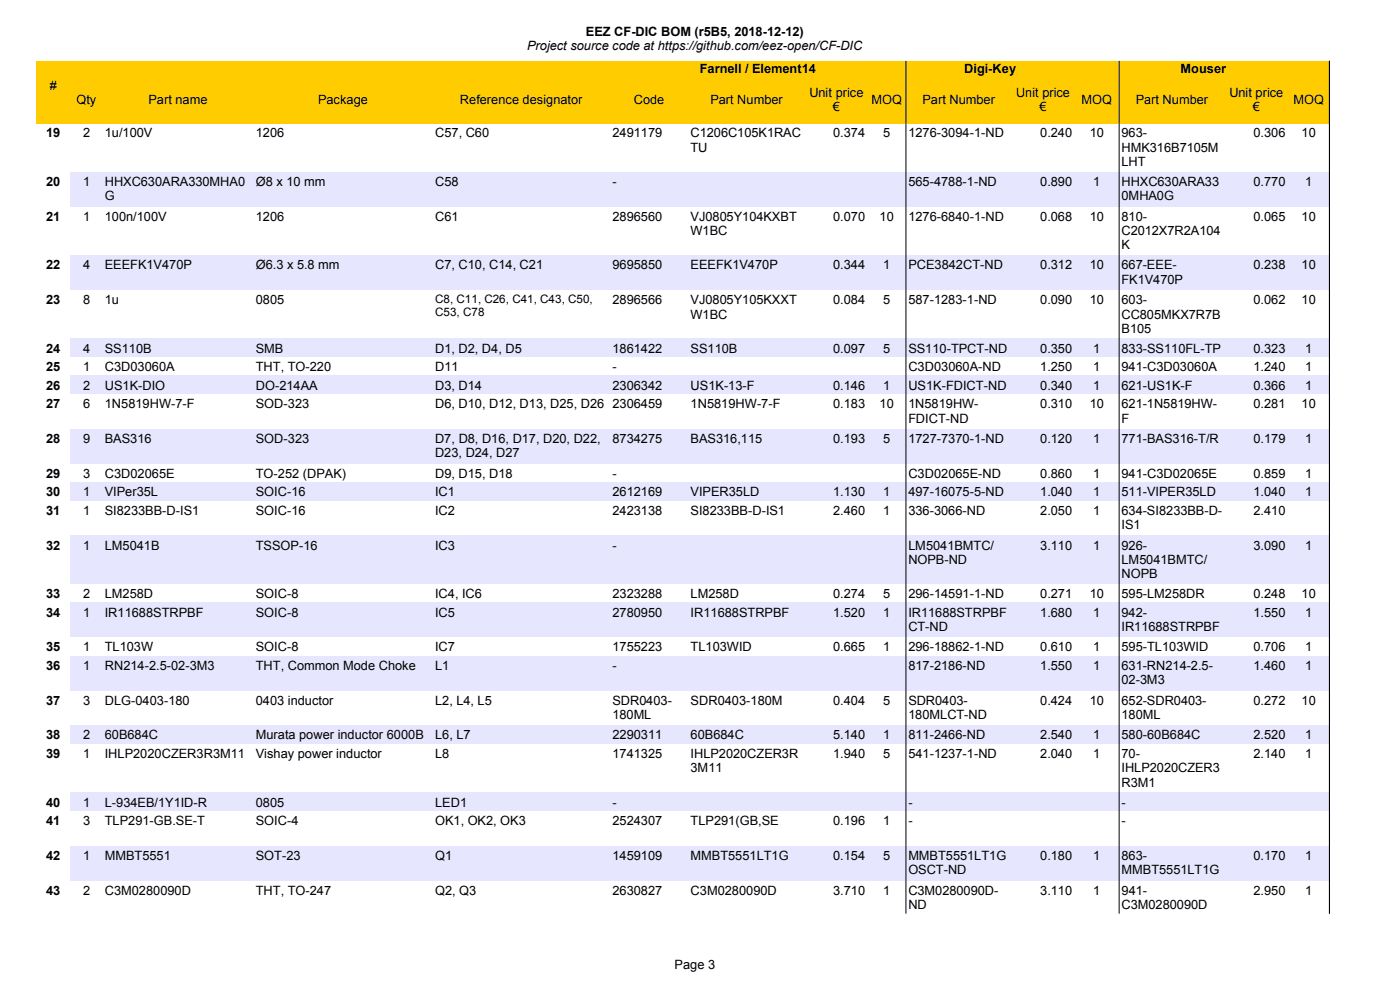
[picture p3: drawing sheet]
<svg xmlns="http://www.w3.org/2000/svg" width="297mm" height="210mm" viewBox="0 0 297 210" stroke-linecap="round" stroke-linejoin="round" font-family="sans-serif">
<defs><g id="words">
<g font-size="2.7">
<text x="111.8" y="10.6">Project source code at https://github.com/eez-open/CF-DIC</text>
<text x="124.3" y="7.5">EEZ CF-DIC BOM (r5B5, 2018-12-12)</text>
<text x="148.4" y="15.4">Farnell / Element14</text>
<text x="204.5" y="15.4">Digi-Key</text>
<text x="250.4" y="15.4">Mouser</text>
<text x="10.5" y="19">#</text>
<text x="16.2" y="22.1">Qty</text>
<text x="31.5" y="22.1">Part name</text>
<text x="67.5" y="22.1">Package</text>
<text x="97.5" y="22.1">Reference designator</text>
<text x="134.4" y="22.1">Code</text>
<text x="150.7" y="22.1">Part Number</text>
<text x="171.7" y="20.5">Unit price</text>
<text x="176.6" y="23.6">€</text>
<text x="184.8" y="22.1">MOQ</text>
<text x="195.6" y="22.1">Part Number</text>
<text x="215.5" y="20.5">Unit price</text>
<text x="220.5" y="23.6">€</text>
<text x="229.4" y="22.1">MOQ</text>
<text x="240.9" y="22.1">Part Number</text>
<text x="260.7" y="20.5">Unit price</text>
<text x="265.7" y="23.6">€</text>
<text x="274.3" y="22.1">MOQ</text>
<text x="9.8" y="29.1">19</text>
<text x="17.6" y="29.1">2</text>
<text x="22.2" y="29.1">1u/100V</text>
<text x="54.3" y="29.1">1206</text>
<text x="92.3" y="29.1">C57, C60</text>
<text x="129.9" y="29.1">2491179</text>
<text x="146.5" y="29.1">C1206C105K1RAC</text>
<text x="176.7" y="29.1">0.374</text>
<text x="187.3" y="29.1">5</text>
<text x="192.7" y="29.1">1276-3094-1-ND</text>
<text x="220.6" y="29.1">0.240</text>
<text x="231.1" y="29.1">10</text>
<text x="237.8" y="29.1">963-</text>
<text x="265.9" y="29.1">0.306</text>
<text x="276.1" y="29.1">10</text>
<text x="146.5" y="32.2">TU</text>
<text x="237.8" y="32.2">HMK316B7105M</text>
<text x="237.8" y="35.2">LHT</text>
<text x="9.8" y="39.4">20</text>
<text x="17.6" y="39.4">1</text>
<text x="22.2" y="39.4">HHXC630ARA330MHA0</text>
<text x="54.3" y="39.4">Ø8 x 10 mm</text>
<text x="92.3" y="39.4">C58</text>
<text x="129.9" y="39.4">-</text>
<text x="192.7" y="39.4">565-4788-1-ND</text>
<text x="220.6" y="39.4">0.890</text>
<text x="231.9" y="39.4">1</text>
<text x="237.8" y="39.4">HHXC630ARA33</text>
<text x="265.9" y="39.4">0.770</text>
<text x="276.8" y="39.4">1</text>
<text x="9.8" y="46.8">21</text>
<text x="17.6" y="46.8">1</text>
<text x="22.2" y="46.8">100n/100V</text>
<text x="22.2" y="42.5">G</text>
<text x="54.3" y="46.8">1206</text>
<text x="92.3" y="46.8">C61</text>
<text x="129.9" y="46.8">2896560</text>
<text x="146.5" y="46.8">VJ0805Y104KXBT</text>
<text x="176.7" y="46.8">0.070</text>
<text x="186.5" y="46.8">10</text>
<text x="192.7" y="46.8">1276-6840-1-ND</text>
<text x="220.6" y="46.8">0.068</text>
<text x="231.1" y="46.8">10</text>
<text x="237.8" y="42.5">0MHA0G</text>
<text x="237.8" y="46.8">810-</text>
<text x="265.9" y="46.8">0.065</text>
<text x="276.1" y="46.8">10</text>
<text x="146.5" y="49.8">W1BC</text>
<text x="237.8" y="49.8">C2012X7R2A104</text>
<text x="237.8" y="52.9">K</text>
<text x="9.8" y="57.1">22</text>
<text x="17.6" y="57.1">4</text>
<text x="22.2" y="57.1">EEEFK1V470P</text>
<text x="54.3" y="57.1">Ø6.3 x 5.8 mm</text>
<text x="92.3" y="57.1">C7, C10, C14, C21</text>
<text x="129.9" y="57.1">9695850</text>
<text x="146.5" y="57.1">EEEFK1V470P</text>
<text x="176.7" y="57.1">0.344</text>
<text x="187.3" y="57.1">1</text>
<text x="192.7" y="57.1">PCE3842CT-ND</text>
<text x="220.6" y="57.1">0.312</text>
<text x="231.1" y="57.1">10</text>
<text x="237.8" y="57.1">667-EEE-</text>
<text x="265.9" y="57.1">0.238</text>
<text x="276.1" y="57.1">10</text>
<text x="9.8" y="64.5">23</text>
<text x="17.6" y="64.5">8</text>
<text x="22.2" y="64.5">1u</text>
<text x="54.3" y="64.5">0805</text>
<text x="129.9" y="64.5">2896566</text>
<text x="146.5" y="64.5">VJ0805Y105KXXT</text>
<text x="176.7" y="64.5">0.084</text>
<text x="187.3" y="64.5">5</text>
<text x="192.7" y="64.5">587-1283-1-ND</text>
<text x="220.6" y="64.5">0.090</text>
<text x="231.1" y="64.5">10</text>
<text x="237.8" y="60.2">FK1V470P</text>
<text x="237.8" y="64.5">603-</text>
<text x="265.9" y="64.5">0.062</text>
<text x="276.1" y="64.5">10</text>
<text x="146.5" y="67.5">W1BC</text>
<text x="237.8" y="67.5">CC805MKX7R7B</text>
<text x="237.8" y="70.6">B105</text>
<text x="9.8" y="74.8">24</text>
<text x="17.6" y="74.8">4</text>
<text x="22.2" y="74.8">SS110B</text>
<text x="54.3" y="74.8">SMB</text>
<text x="92.3" y="74.8">D1, D2, D4, D5</text>
<text x="129.9" y="74.8">1861422</text>
<text x="146.5" y="74.8">SS110B</text>
<text x="176.7" y="74.8">0.097</text>
<text x="187.3" y="74.8">5</text>
<text x="192.7" y="74.8">SS110-TPCT-ND</text>
<text x="220.6" y="74.8">0.350</text>
<text x="231.9" y="74.8">1</text>
<text x="237.8" y="74.8">833-SS110FL-TP</text>
<text x="265.9" y="74.8">0.323</text>
<text x="276.8" y="74.8">1</text>
<text x="9.8" y="78.7">25</text>
<text x="9.8" y="82.6">26</text>
<text x="17.6" y="78.7">1</text>
<text x="17.6" y="82.6">2</text>
<text x="22.2" y="78.7">C3D03060A</text>
<text x="22.2" y="82.6">US1K-DIO</text>
<text x="54.3" y="78.7">THT, TO-220</text>
<text x="54.3" y="82.6">DO-214AA</text>
<text x="92.3" y="78.7">D11</text>
<text x="92.3" y="82.6">D3, D14</text>
<text x="129.9" y="78.7">-</text>
<text x="129.9" y="82.6">2306342</text>
<text x="146.5" y="82.6">US1K-13-F</text>
<text x="176.7" y="82.6">0.146</text>
<text x="187.3" y="82.6">1</text>
<text x="192.7" y="78.7">C3D03060A-ND</text>
<text x="192.7" y="82.6">US1K-FDICT-ND</text>
<text x="220.6" y="78.7">1.250</text>
<text x="220.6" y="82.6">0.340</text>
<text x="231.9" y="78.7">1</text>
<text x="231.9" y="82.6">1</text>
<text x="237.8" y="78.7">941-C3D03060A</text>
<text x="237.8" y="82.6">621-US1K-F</text>
<text x="265.9" y="78.7">1.240</text>
<text x="265.9" y="82.6">0.366</text>
<text x="276.8" y="78.7">1</text>
<text x="276.8" y="82.6">1</text>
<text x="9.8" y="86.5">27</text>
<text x="17.6" y="86.5">6</text>
<text x="22.2" y="86.5">1N5819HW-7-F</text>
<text x="54.3" y="86.5">SOD-323</text>
<text x="92.3" y="86.5">D6, D10, D12, D13, D25, D26</text>
<text x="129.9" y="86.5">2306459</text>
<text x="146.5" y="86.5">1N5819HW-7-F</text>
<text x="176.7" y="86.5">0.183</text>
<text x="186.5" y="86.5">10</text>
<text x="192.7" y="86.5">1N5819HW-</text>
<text x="192.7" y="89.6">FDICT-ND</text>
<text x="220.6" y="86.5">0.310</text>
<text x="231.1" y="86.5">10</text>
<text x="237.8" y="86.5">621-1N5819HW-</text>
<text x="237.8" y="89.6">F</text>
<text x="265.9" y="86.5">0.281</text>
<text x="276.1" y="86.5">10</text>
<text x="9.8" y="93.9">28</text>
<text x="17.6" y="93.9">9</text>
<text x="22.2" y="93.9">BAS316</text>
<text x="54.3" y="93.9">SOD-323</text>
<text x="92.3" y="93.9">D7, D8, D16, D17, D20, D22,</text>
<text x="129.9" y="93.9">8734275</text>
<text x="146.5" y="93.9">BAS316,115</text>
<text x="176.7" y="93.9">0.193</text>
<text x="187.3" y="93.9">5</text>
<text x="192.7" y="93.9">1727-7370-1-ND</text>
<text x="220.6" y="93.9">0.120</text>
<text x="231.9" y="93.9">1</text>
<text x="237.8" y="93.9">771-BAS316-T/R</text>
<text x="265.9" y="93.9">0.179</text>
<text x="276.8" y="93.9">1</text>
<text x="9.8" y="101.3">29</text>
<text x="17.6" y="101.3">3</text>
<text x="22.2" y="101.3">C3D02065E</text>
<text x="54.3" y="101.3">TO-252 (DPAK)</text>
<text x="92.3" y="101.3">D9, D15, D18</text>
<text x="92.3" y="96.9">D23, D24, D27</text>
<text x="129.9" y="101.3">-</text>
<text x="192.7" y="101.3">C3D02065E-ND</text>
<text x="220.6" y="101.3">0.860</text>
<text x="231.9" y="101.3">1</text>
<text x="237.8" y="101.3">941-C3D02065E</text>
<text x="265.9" y="101.3">0.859</text>
<text x="276.8" y="101.3">1</text>
<text x="9.8" y="105.2">30</text>
<text x="17.6" y="105.2">1</text>
<text x="22.2" y="105.2">VIPer35L</text>
<text x="54.3" y="105.2">SOIC-16</text>
<text x="92.3" y="105.2">IC1</text>
<text x="129.9" y="105.2">2612169</text>
<text x="146.5" y="105.2">VIPER35LD</text>
<text x="176.7" y="105.2">1.130</text>
<text x="187.3" y="105.2">1</text>
<text x="192.7" y="105.2">497-16075-5-ND</text>
<text x="220.6" y="105.2">1.040</text>
<text x="231.9" y="105.2">1</text>
<text x="237.8" y="105.2">511-VIPER35LD</text>
<text x="265.9" y="105.2">1.040</text>
<text x="276.8" y="105.2">1</text>
<text x="9.8" y="109.1">31</text>
<text x="17.6" y="109.1">1</text>
<text x="22.2" y="109.1">SI8233BB-D-IS1</text>
<text x="54.3" y="109.1">SOIC-16</text>
<text x="92.3" y="109.1">IC2</text>
<text x="129.9" y="109.1">2423138</text>
<text x="146.5" y="109.1">SI8233BB-D-IS1</text>
<text x="176.7" y="109.1">2.460</text>
<text x="187.3" y="109.1">1</text>
<text x="192.7" y="109.1">336-3066-ND</text>
<text x="220.6" y="109.1">2.050</text>
<text x="231.9" y="109.1">1</text>
<text x="237.8" y="109.1">634-SI8233BB-D-</text>
<text x="237.8" y="112.1">IS1</text>
<text x="265.9" y="109.1">2.410</text>
<text x="9.8" y="116.5">32</text>
<text x="17.6" y="116.5">1</text>
<text x="22.2" y="116.5">LM5041B</text>
<text x="54.3" y="116.5">TSSOP-16</text>
<text x="92.3" y="116.5">IC3</text>
<text x="129.9" y="116.5">-</text>
<text x="192.7" y="116.5">LM5041BMTC/</text>
<text x="192.7" y="119.5">NOPB-ND</text>
<text x="220.6" y="116.5">3.110</text>
<text x="231.9" y="116.5">1</text>
<text x="237.8" y="116.5">926-</text>
<text x="237.8" y="119.5">LM5041BMTC/</text>
<text x="265.9" y="116.5">3.090</text>
<text x="276.8" y="116.5">1</text>
<text x="237.8" y="122.6">NOPB</text>
<text x="9.8" y="126.8">33</text>
<text x="9.8" y="130.7">34</text>
<text x="17.6" y="126.8">2</text>
<text x="17.6" y="130.7">1</text>
<text x="22.2" y="126.8">LM258D</text>
<text x="22.2" y="130.7">IR11688STRPBF</text>
<text x="54.3" y="126.8">SOIC-8</text>
<text x="54.3" y="130.7">SOIC-8</text>
<text x="92.3" y="126.8">IC4, IC6</text>
<text x="92.3" y="130.7">IC5</text>
<text x="129.9" y="126.8">2323288</text>
<text x="129.9" y="130.7">2780950</text>
<text x="146.5" y="126.8">LM258D</text>
<text x="146.5" y="130.7">IR11688STRPBF</text>
<text x="176.7" y="126.8">0.274</text>
<text x="176.7" y="130.7">1.520</text>
<text x="187.3" y="126.8">5</text>
<text x="187.3" y="130.7">1</text>
<text x="192.7" y="126.8">296-14591-1-ND</text>
<text x="192.7" y="130.7">IR11688STRPBF</text>
<text x="220.6" y="126.8">0.271</text>
<text x="220.6" y="130.7">1.680</text>
<text x="231.1" y="126.8">10</text>
<text x="231.9" y="130.7">1</text>
<text x="237.8" y="126.8">595-LM258DR</text>
<text x="237.8" y="130.7">942-</text>
<text x="265.9" y="126.8">0.248</text>
<text x="265.9" y="130.7">1.550</text>
<text x="276.1" y="126.8">10</text>
<text x="276.8" y="130.7">1</text>
<text x="192.7" y="133.8">CT-ND</text>
<text x="237.8" y="133.8">IR11688STRPBF</text>
<text x="9.8" y="138.1">35</text>
<text x="9.8" y="142">36</text>
<text x="17.6" y="138.1">1</text>
<text x="17.6" y="142">1</text>
<text x="22.2" y="138.1">TL103W</text>
<text x="22.2" y="142">RN214-2.5-02-3M3</text>
<text x="54.3" y="138.1">SOIC-8</text>
<text x="54.3" y="142">THT, Common Mode Choke</text>
<text x="92.3" y="138.1">IC7</text>
<text x="92.3" y="142">L1</text>
<text x="129.9" y="138.1">1755223</text>
<text x="129.9" y="142">-</text>
<text x="146.5" y="138.1">TL103WID</text>
<text x="176.7" y="138.1">0.665</text>
<text x="187.3" y="138.1">1</text>
<text x="192.7" y="138.1">296-18862-1-ND</text>
<text x="192.7" y="142">817-2186-ND</text>
<text x="220.6" y="138.1">0.610</text>
<text x="220.6" y="142">1.550</text>
<text x="231.9" y="138.1">1</text>
<text x="231.9" y="142">1</text>
<text x="237.8" y="138.1">595-TL103WID</text>
<text x="237.8" y="142">631-RN214-2.5-</text>
<text x="265.9" y="138.1">0.706</text>
<text x="265.9" y="142">1.460</text>
<text x="276.8" y="138.1">1</text>
<text x="276.8" y="142">1</text>
<text x="9.8" y="149.4">37</text>
<text x="17.6" y="149.4">3</text>
<text x="22.2" y="149.4">DLG-0403-180</text>
<text x="54.3" y="149.4">0403 inductor</text>
<text x="92.3" y="149.4">L2, L4, L5</text>
<text x="129.9" y="149.4">SDR0403-</text>
<text x="146.5" y="149.4">SDR0403-180M</text>
<text x="176.7" y="149.4">0.404</text>
<text x="187.3" y="149.4">5</text>
<text x="192.7" y="149.4">SDR0403-</text>
<text x="220.6" y="149.4">0.424</text>
<text x="231.1" y="149.4">10</text>
<text x="237.8" y="145.1">02-3M3</text>
<text x="237.8" y="149.4">652-SDR0403-</text>
<text x="265.9" y="149.4">0.272</text>
<text x="276.1" y="149.4">10</text>
<text x="129.9" y="152.4">180ML</text>
<text x="192.7" y="152.4">180MLCT-ND</text>
<text x="237.8" y="152.4">180ML</text>
<text x="9.8" y="156.7">38</text>
<text x="9.8" y="160.7">39</text>
<text x="17.6" y="156.7">2</text>
<text x="17.6" y="160.7">1</text>
<text x="22.2" y="156.7">60B684C</text>
<text x="22.2" y="160.7">IHLP2020CZER3R3M11</text>
<text x="54.3" y="156.7">Murata power inductor 6000B</text>
<text x="54.3" y="160.7">Vishay power inductor</text>
<text x="92.3" y="156.7">L6, L7</text>
<text x="92.3" y="160.7">L8</text>
<text x="129.9" y="156.7">2290311</text>
<text x="129.9" y="160.7">1741325</text>
<text x="146.5" y="156.7">60B684C</text>
<text x="146.5" y="160.7">IHLP2020CZER3R</text>
<text x="176.7" y="156.7">5.140</text>
<text x="176.7" y="160.7">1.940</text>
<text x="187.3" y="156.7">1</text>
<text x="187.3" y="160.7">5</text>
<text x="192.7" y="156.7">811-2466-ND</text>
<text x="192.7" y="160.7">541-1237-1-ND</text>
<text x="220.6" y="156.7">2.540</text>
<text x="220.6" y="160.7">2.040</text>
<text x="231.9" y="156.7">1</text>
<text x="231.9" y="160.7">1</text>
<text x="237.8" y="156.7">580-60B684C</text>
<text x="237.8" y="160.7">70-</text>
<text x="265.9" y="156.7">2.520</text>
<text x="265.9" y="160.7">2.140</text>
<text x="276.8" y="156.7">1</text>
<text x="276.8" y="160.7">1</text>
<text x="146.5" y="163.7">3M11</text>
<text x="237.8" y="163.7">IHLP2020CZER3</text>
<text x="237.8" y="166.8">R3M1</text>
<text x="9.8" y="171">40</text>
<text x="17.6" y="171">1</text>
<text x="22.2" y="171">L-934EB/1Y1ID-R</text>
<text x="54.3" y="171">0805</text>
<text x="92.3" y="171">LED1</text>
<text x="129.9" y="171">-</text>
<text x="192.7" y="171">-</text>
<text x="237.8" y="171">-</text>
<text x="9.8" y="174.9">41</text>
<text x="17.6" y="174.9">3</text>
<text x="22.2" y="174.9">TLP291-GB.SE-T</text>
<text x="54.3" y="174.9">SOIC-4</text>
<text x="92.3" y="174.9">OK1, OK2, OK3</text>
<text x="129.9" y="174.9">2524307</text>
<text x="146.5" y="174.9">TLP291(GB,SE</text>
<text x="176.7" y="174.9">0.196</text>
<text x="187.3" y="174.9">1</text>
<text x="192.7" y="174.9">-</text>
<text x="237.8" y="174.9">-</text>
<text x="9.8" y="182.3">42</text>
<text x="17.6" y="182.3">1</text>
<text x="22.2" y="182.3">MMBT5551</text>
<text x="54.3" y="182.3">SOT-23</text>
<text x="92.3" y="182.3">Q1</text>
<text x="129.9" y="182.3">1459109</text>
<text x="146.5" y="182.3">MMBT5551LT1G</text>
<text x="176.7" y="182.3">0.154</text>
<text x="187.3" y="182.3">5</text>
<text x="192.7" y="182.3">MMBT5551LT1G</text>
<text x="192.7" y="185.3">OSCT-ND</text>
<text x="220.6" y="182.3">0.180</text>
<text x="231.9" y="182.3">1</text>
<text x="237.8" y="182.3">863-</text>
<text x="237.8" y="185.3">MMBT5551LT1G</text>
<text x="265.9" y="182.3">0.170</text>
<text x="276.8" y="182.3">1</text>
<text x="9.8" y="189.7">43</text>
<text x="17.6" y="189.7">2</text>
<text x="22.2" y="189.7">C3M0280090D</text>
<text x="54.3" y="189.7">THT, TO-247</text>
<text x="92.3" y="189.7">Q2, Q3</text>
<text x="129.9" y="189.7">2630827</text>
<text x="146.5" y="189.7">C3M0280090D</text>
<text x="176.7" y="189.7">3.710</text>
<text x="187.3" y="189.7">1</text>
<text x="192.7" y="189.7">C3M0280090D-</text>
<text x="220.6" y="189.7">3.110</text>
<text x="231.9" y="189.7">1</text>
<text x="237.9" y="189.7">941-</text>
<text x="265.9" y="189.7">2.950</text>
<text x="276.8" y="189.7">1</text>
<text x="192.7" y="192.7">ND</text>
<text x="237.9" y="192.7">C3M0280090D</text>
<text x="143.1" y="205.3">Page 3</text>
</g>
<g font-size="2.5">
<text x="92.3" y="64.2">C8, C11, C26, C41, C43, C50,</text>
<text x="92.3" y="67">C53, C78</text>
</g>
</g></defs>
<path d="M7.6 12.9h274.3v13.2h-274.3z" fill-rule="evenodd" fill="#fc0"/>
<path d="M192.1 12.9v13.3M237.4 12.9v13.3M282 12.9v13.3" fill="none" stroke="#000" stroke-width=".21"/>
<g fill="#e6e6ff">
<path d="M14.9 36.4h267v7.4h-267z" fill-rule="evenodd"/>
<path d="M14.9 54.1h267v7.4h-267z" fill-rule="evenodd"/>
<path d="M14.9 71.8h267v3.9h-267z" fill-rule="evenodd"/>
<path d="M14.9 79.6h267v4h-267z" fill-rule="evenodd"/>
<path d="M14.9 90.9h267v7.4h-267z" fill-rule="evenodd"/>
<path d="M14.9 102.2h267v3.9h-267z" fill-rule="evenodd"/>
<path d="M14.9 113.5h267v10.3h-267z" fill-rule="evenodd"/>
<path d="M14.9 127.7h267v7.4h-267z" fill-rule="evenodd"/>
<path d="M14.9 139h267v7.4h-267z" fill-rule="evenodd"/>
<path d="M14.9 153.8h267v3.9h-267z" fill-rule="evenodd"/>
<path d="M14.9 168h267v3.9h-267z" fill-rule="evenodd"/>
<path d="M14.9 179.3h267v7.3h-267z" fill-rule="evenodd"/>
</g>
<path d="M192.1 26.2v167.5M237.4 26.2v167.5M282 26.2v167.5" fill="none" stroke="#000" stroke-width=".21"/>
<use href="#words"/>
</svg>
